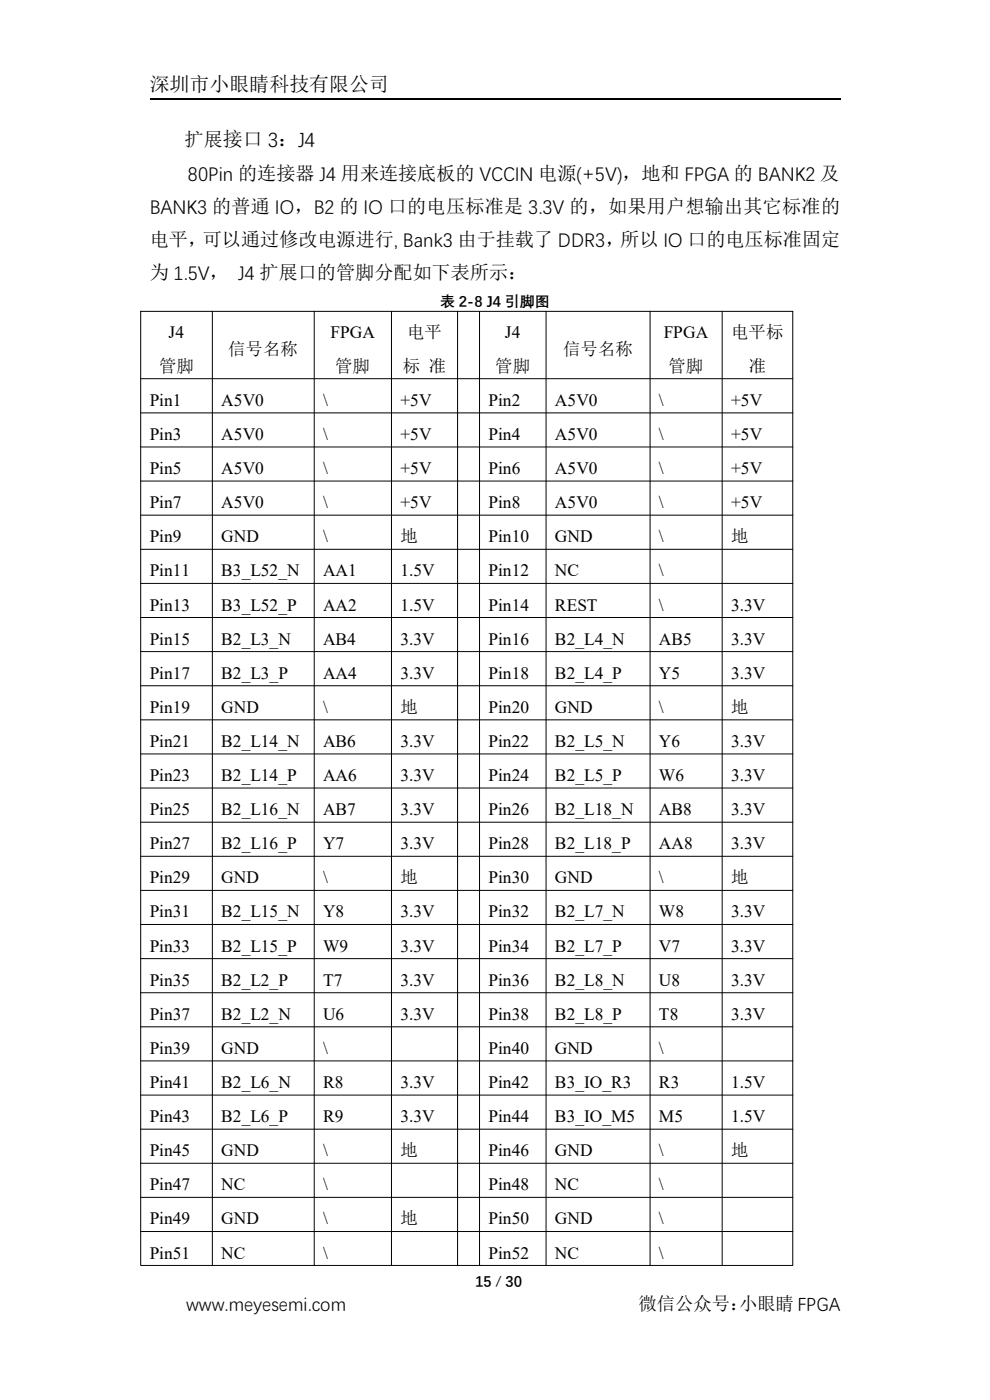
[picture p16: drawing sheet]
<svg xmlns="http://www.w3.org/2000/svg" width="210mm" height="297mm" viewBox="0 0 210 297" stroke-linecap="round" stroke-linejoin="round" font-family="sans-serif">
<defs><g id="words">
<text font-size="4.2" x="31.7" y="19.3">深圳市小眼睛科技有限公司</text>
<g font-size="4.1">
<text x="39.2" y="31">扩展接口 3：J4</text>
<text x="39.9" y="38.1">80Pin 的连接器 J4 用来连接底板的 VCCIN 电源(+5V)，地和 FPGA 的 BANK2 及</text>
<text x="31.7" y="45.1">BANK3 的普通 IO，B2 的 IO 口的电压标准是 3.3V 的，如果用户想输出其它标准的</text>
<text x="31.7" y="52.2">电平，可以通过修改电源进行, Bank3 由于挂载了 DDR3，所以 IO 口的电压标准固定</text>
<text x="31.7" y="59.3">为 1.5V， J4 扩展口的管脚分配如下表所示：</text>
</g>
<g font-size="3.9">
<text x="39.5" y="278">www.meyesemi.com</text>
<text x="135.5" y="278">微信公众号：</text>
<text x="156.8" y="278">小眼睛 FPGA</text>
</g>
<g font-size="3.7">
<text x="35.8" y="71.8">J4</text>
<text x="70.1" y="71.8">FPGA</text>
<text x="86.4" y="71.8">电平</text>
<text x="107.1" y="71.8">J4</text>
<text x="140.8" y="71.8">FPGA</text>
<text x="155.1" y="71.8">电平标</text>
<text x="48.4" y="75.3">信号名称</text>
<text x="119.5" y="75.3">信号名称</text>
<text x="33.7" y="78.8">管脚</text>
<text x="71.1" y="78.8">管脚</text>
<text x="85.4" y="78.8">标 准</text>
<text x="105.1" y="78.8">管脚</text>
<text x="141.8" y="78.8">管脚</text>
<text x="158.8" y="78.8">准</text>
<text x="31.7" y="86.1">Pin1</text>
<text x="46.9" y="86.1">A5V0</text>
<text x="68.6" y="86.1">\</text>
<text x="85" y="86.1">+5V</text>
<text x="103.6" y="86.1">Pin2</text>
<text x="117.7" y="86.1">A5V0</text>
<text x="139.8" y="86.1">\</text>
<text x="155.1" y="86.1">+5V</text>
<text x="31.7" y="93.3">Pin3</text>
<text x="46.9" y="93.3">A5V0</text>
<text x="68.6" y="93.3">\</text>
<text x="85" y="93.3">+5V</text>
<text x="103.6" y="93.3">Pin4</text>
<text x="117.7" y="93.3">A5V0</text>
<text x="139.8" y="93.3">\</text>
<text x="155.1" y="93.3">+5V</text>
<text x="31.7" y="100.6">Pin5</text>
<text x="46.9" y="100.6">A5V0</text>
<text x="68.6" y="100.6">\</text>
<text x="85" y="100.6">+5V</text>
<text x="103.6" y="100.6">Pin6</text>
<text x="117.7" y="100.6">A5V0</text>
<text x="139.8" y="100.6">\</text>
<text x="155.1" y="100.6">+5V</text>
<text x="31.7" y="107.8">Pin7</text>
<text x="46.9" y="107.8">A5V0</text>
<text x="68.6" y="107.8">\</text>
<text x="85" y="107.8">+5V</text>
<text x="103.6" y="107.8">Pin8</text>
<text x="117.7" y="107.8">A5V0</text>
<text x="139.8" y="107.8">\</text>
<text x="155.1" y="107.8">+5V</text>
<text x="31.7" y="115">Pin9</text>
<text x="46.9" y="115">GND</text>
<text x="68.6" y="115">\</text>
<text x="85" y="115">地</text>
<text x="103.6" y="115">Pin10</text>
<text x="117.7" y="115">GND</text>
<text x="139.8" y="115">\</text>
<text x="155.1" y="115">地</text>
<text x="31.7" y="122.3">Pin11</text>
<text x="46.9" y="122.3">B3_L52_N</text>
<text x="68.6" y="122.3">AA1</text>
<text x="85" y="122.3">1.5V</text>
<text x="103.6" y="122.3">Pin12</text>
<text x="117.7" y="122.3">NC</text>
<text x="139.8" y="122.3">\</text>
<text x="31.7" y="129.5">Pin13</text>
<text x="46.9" y="129.5">B3_L52_P</text>
<text x="68.6" y="129.5">AA2</text>
<text x="85" y="129.5">1.5V</text>
<text x="103.6" y="129.5">Pin14</text>
<text x="117.7" y="129.5">REST</text>
<text x="139.8" y="129.5">\</text>
<text x="155.1" y="129.5">3.3V</text>
<text x="31.7" y="136.8">Pin15</text>
<text x="46.9" y="136.8">B2_L3_N</text>
<text x="68.6" y="136.8">AB4</text>
<text x="85" y="136.8">3.3V</text>
<text x="103.6" y="136.8">Pin16</text>
<text x="117.7" y="136.8">B2_L4_N</text>
<text x="139.8" y="136.8">AB5</text>
<text x="155.1" y="136.8">3.3V</text>
<text x="31.7" y="144">Pin17</text>
<text x="46.9" y="144">B2_L3_P</text>
<text x="68.6" y="144">AA4</text>
<text x="85" y="144">3.3V</text>
<text x="103.6" y="144">Pin18</text>
<text x="117.7" y="144">B2_L4_P</text>
<text x="139.8" y="144">Y5</text>
<text x="155.1" y="144">3.3V</text>
<text x="31.7" y="151.2">Pin19</text>
<text x="46.9" y="151.2">GND</text>
<text x="68.6" y="151.2">\</text>
<text x="85" y="151.2">地</text>
<text x="103.6" y="151.2">Pin20</text>
<text x="117.7" y="151.2">GND</text>
<text x="139.8" y="151.2">\</text>
<text x="155.1" y="151.2">地</text>
<text x="31.7" y="158.4">Pin21</text>
<text x="46.9" y="158.4">B2_L14_N</text>
<text x="68.6" y="158.4">AB6</text>
<text x="85" y="158.4">3.3V</text>
<text x="103.6" y="158.4">Pin22</text>
<text x="117.7" y="158.4">B2_L5_N</text>
<text x="139.8" y="158.4">Y6</text>
<text x="155.1" y="158.4">3.3V</text>
<text x="31.7" y="165.7">Pin23</text>
<text x="46.9" y="165.7">B2_L14_P</text>
<text x="68.6" y="165.7">AA6</text>
<text x="85" y="165.7">3.3V</text>
<text x="103.6" y="165.7">Pin24</text>
<text x="117.7" y="165.7">B2_L5_P</text>
<text x="139.8" y="165.7">W6</text>
<text x="155.1" y="165.7">3.3V</text>
<text x="31.7" y="172.9">Pin25</text>
<text x="46.9" y="172.9">B2_L16_N</text>
<text x="68.6" y="172.9">AB7</text>
<text x="85" y="172.9">3.3V</text>
<text x="103.6" y="172.9">Pin26</text>
<text x="117.7" y="172.9">B2_L18_N</text>
<text x="139.8" y="172.9">AB8</text>
<text x="155.1" y="172.9">3.3V</text>
<text x="31.7" y="180.1">Pin27</text>
<text x="46.9" y="180.1">B2_L16_P</text>
<text x="68.6" y="180.1">Y7</text>
<text x="85" y="180.1">3.3V</text>
<text x="103.6" y="180.1">Pin28</text>
<text x="117.7" y="180.1">B2_L18_P</text>
<text x="139.8" y="180.1">AA8</text>
<text x="155.1" y="180.1">3.3V</text>
<text x="31.7" y="187.4">Pin29</text>
<text x="46.9" y="187.4">GND</text>
<text x="68.6" y="187.4">\</text>
<text x="85" y="187.4">地</text>
<text x="103.6" y="187.4">Pin30</text>
<text x="117.7" y="187.4">GND</text>
<text x="139.8" y="187.4">\</text>
<text x="155.1" y="187.4">地</text>
<text x="31.7" y="194.6">Pin31</text>
<text x="46.9" y="194.6">B2_L15_N</text>
<text x="68.6" y="194.6">Y8</text>
<text x="85" y="194.6">3.3V</text>
<text x="103.6" y="194.6">Pin32</text>
<text x="117.7" y="194.6">B2_L7_N</text>
<text x="139.8" y="194.6">W8</text>
<text x="155.1" y="194.6">3.3V</text>
<text x="31.7" y="201.9">Pin33</text>
<text x="46.9" y="201.9">B2_L15_P</text>
<text x="68.6" y="201.9">W9</text>
<text x="85" y="201.9">3.3V</text>
<text x="103.6" y="201.9">Pin34</text>
<text x="117.7" y="201.9">B2_L7_P</text>
<text x="139.8" y="201.9">V7</text>
<text x="155.1" y="201.9">3.3V</text>
<text x="31.7" y="209.1">Pin35</text>
<text x="46.9" y="209.1">B2_L2_P</text>
<text x="68.6" y="209.1">T7</text>
<text x="85" y="209.1">3.3V</text>
<text x="103.6" y="209.1">Pin36</text>
<text x="117.7" y="209.1">B2_L8_N</text>
<text x="139.8" y="209.1">U8</text>
<text x="155.1" y="209.1">3.3V</text>
<text x="31.7" y="216.3">Pin37</text>
<text x="46.9" y="216.3">B2_L2_N</text>
<text x="68.6" y="216.3">U6</text>
<text x="85" y="216.3">3.3V</text>
<text x="103.6" y="216.3">Pin38</text>
<text x="117.7" y="216.3">B2_L8_P</text>
<text x="139.8" y="216.3">T8</text>
<text x="155.1" y="216.3">3.3V</text>
<text x="31.7" y="223.6">Pin39</text>
<text x="46.9" y="223.6">GND</text>
<text x="68.6" y="223.6">\</text>
<text x="103.6" y="223.6">Pin40</text>
<text x="117.7" y="223.6">GND</text>
<text x="139.8" y="223.6">\</text>
<text x="31.7" y="230.8">Pin41</text>
<text x="46.9" y="230.8">B2_L6_N</text>
<text x="68.6" y="230.8">R8</text>
<text x="85" y="230.8">3.3V</text>
<text x="103.6" y="230.8">Pin42</text>
<text x="117.7" y="230.8">B3_IO_R3</text>
<text x="139.8" y="230.8">R3</text>
<text x="155.1" y="230.8">1.5V</text>
<text x="31.7" y="238.1">Pin43</text>
<text x="46.9" y="238.1">B2_L6_P</text>
<text x="68.6" y="238.1">R9</text>
<text x="85" y="238.1">3.3V</text>
<text x="103.6" y="238.1">Pin44</text>
<text x="117.7" y="238.1">B3_IO_M5</text>
<text x="139.8" y="238.1">M5</text>
<text x="155.1" y="238.1">1.5V</text>
<text x="31.7" y="245.3">Pin45</text>
<text x="46.9" y="245.3">GND</text>
<text x="68.6" y="245.3">\</text>
<text x="85" y="245.3">地</text>
<text x="103.6" y="245.3">Pin46</text>
<text x="117.7" y="245.3">GND</text>
<text x="139.8" y="245.3">\</text>
<text x="155.1" y="245.3">地</text>
<text x="31.7" y="252.5">Pin47</text>
<text x="46.9" y="252.5">NC</text>
<text x="68.6" y="252.5">\</text>
<text x="103.6" y="252.5">Pin48</text>
<text x="117.7" y="252.5">NC</text>
<text x="139.8" y="252.5">\</text>
<text x="31.7" y="259.7">Pin49</text>
<text x="46.9" y="259.7">GND</text>
<text x="68.6" y="259.7">\</text>
<text x="85" y="259.7">地</text>
<text x="103.6" y="259.7">Pin50</text>
<text x="117.7" y="259.7">GND</text>
<text x="139.8" y="259.7">\</text>
<text x="31.7" y="267">Pin51</text>
<text x="46.9" y="267">NC</text>
<text x="68.6" y="267">\</text>
<text x="103.6" y="267">Pin52</text>
<text x="117.7" y="267">NC</text>
<text x="139.8" y="267">\</text>
</g>
<g font-size="3.2">
<text x="93.3" y="64.9">表 2-8 J4 引脚图</text>
<text x="100.8" y="272.9">15 / 30</text>
</g>
</g></defs>
<path d="M31.7 21h146.6" fill="none" stroke="#000" stroke-width=".25"/>
<g fill="none" stroke="#000" stroke-width=".21">
<path d="M29.8 66.1h138.5M29.8 66v202.4M45 66v202.4M66.7 66v202.4M83 66v202.4M97.1 66v202.4M101.7 66v202.4M115.8 66v202.4M137.9 66v202.4M153.2 66v202.4M168.2 66v202.4M29.8 80.3h138.5"/>
<path d="M29.8 87.6h138.5M29.8 94.8h138.5M29.8 102.1h138.5M29.8 109.3h138.5M29.8 116.5h138.5M29.8 123.8h138.5M29.8 131h138.5M29.8 138.2h138.5M29.8 145.5h138.5M29.8 152.7h138.5M29.8 159.9h138.5M29.8 167.2h138.5"/>
<path d="M29.8 174.4h138.5M29.8 181.7h138.5M29.8 188.9h138.5M29.8 196.1h138.5M29.8 203.4h138.5M29.8 210.6h138.5M29.8 217.8h138.5M29.8 225.1h138.5M29.8 232.3h138.5M29.8 239.6h138.5M29.8 246.8h138.5M29.8 254h138.5"/>
<path d="M29.8 261.3h138.5M29.8 268.5h138.5"/>
</g>
<use href="#words"/>
</svg>
